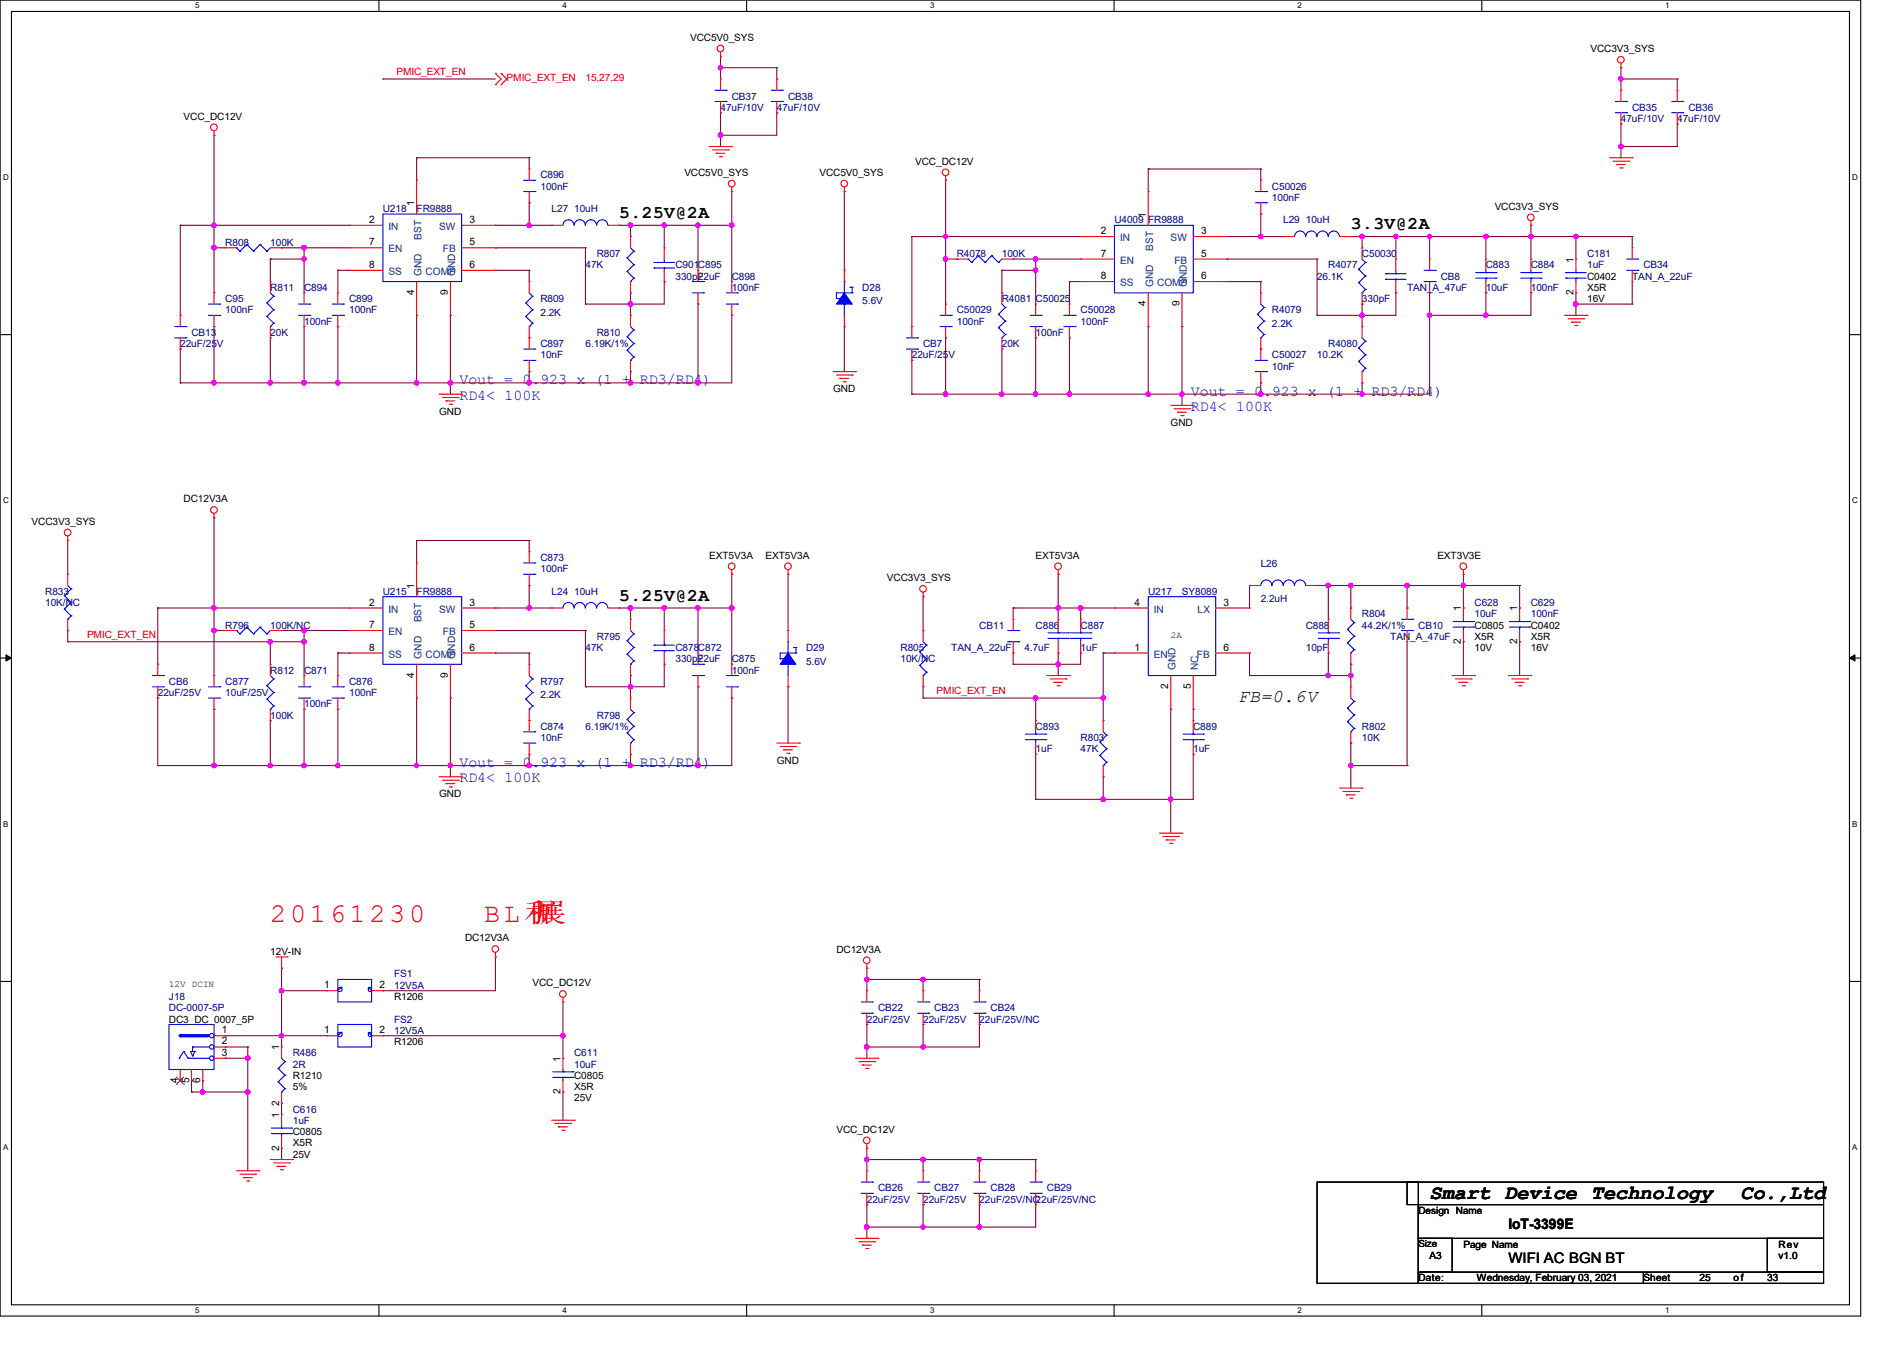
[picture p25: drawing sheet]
<svg xmlns="http://www.w3.org/2000/svg" width="445mm" height="322mm" viewBox="0 0 445 322" stroke-linecap="round" stroke-linejoin="round" font-family="sans-serif">
<defs><g id="words">
<g font-size="6.4" fill="#f00">
<text x="64" y="218.5">20161230</text>
<text x="114.7" y="218.5">BL和</text>
<text x="125.8" y="218.5">扩</text>
<text x="126.7" y="218.5">展</text>
</g>
<g font-size="4.8">
<text x="338.7" y="284.1">Smart Device Technology</text>
<text x="412.4" y="284.1">Co.,Ltd</text>
</g>
<g font-size="4.2">
<text x="146.7" y="51.6">5.25V@2A</text>
<text x="320.1" y="54.3">3.3V@2A</text>
<text x="146.7" y="142.3">5.25V@2A</text>
<text x="293.4" y="166.2">FB=0.6V</text>
</g>
<g font-size="3.6" fill="#00f">
<text x="108.8" y="91.1">Vout = 0.923 x (1 + RD3/RD4)</text>
<text x="108.8" y="94.7">RD4&lt; 100K</text>
<text x="282.2" y="93.8">Vout = 0.923 x (1 + RD3/RD4)</text>
<text x="282.2" y="97.3">RD4&lt; 100K</text>
<text x="108.8" y="181.8">Vout = 0.923 x (1 + RD3/RD4)</text>
<text x="108.8" y="185.3">RD4&lt; 100K</text>
</g>
<g font-size="3.4">
<text x="357.4" y="291.3">IoT-3399E</text>
<text x="357.4" y="299.2">WIFI AC BGN BT</text>
</g>
<g font-size="2.4">
<text x="163.5" y="9.7">VCC5V0_SYS</text>
<text x="376.9" y="12.4">VCC3V3_SYS</text>
<text x="43.5" y="28.4">VCC_DC12V</text>
<text x="162.2" y="41.7">VCC5V0_SYS</text>
<text x="194.2" y="41.7">VCC5V0_SYS</text>
<text x="216.9" y="39">VCC_DC12V</text>
<text x="87.5" y="52.8">2</text>
<text x="98.1" y="48.9" transform="rotate(-90 98.1 48.9)">1</text>
<text x="111.2" y="52.8">3</text>
<text x="271.5" y="51.5" transform="rotate(-90 271.5 51.5)">1</text>
<text x="354.2" y="49.7">VCC3V3_SYS</text>
<text x="87.5" y="58.1">7</text>
<text x="111.2" y="58.1">5</text>
<text x="260.8" y="55.5">2</text>
<text x="284.6" y="55.5">3</text>
<text x="87.5" y="63.5">8</text>
<text x="111.2" y="63.5">6</text>
<text x="260.8" y="60.8">7</text>
<text x="284.6" y="60.8">5</text>
<text x="372.8" y="62.2" transform="rotate(-90 372.8 62.2)">1</text>
<text x="98.1" y="70" transform="rotate(-90 98.1 70)">4</text>
<text x="106.1" y="70" transform="rotate(-90 106.1 70)">9</text>
<text x="260.8" y="66.1">8</text>
<text x="284.6" y="66.1">6</text>
<text x="372.8" y="70" transform="rotate(-90 372.8 70)">2</text>
<text x="376.1" y="66.3">C0402</text>
<text x="376.1" y="68.9">X5R</text>
<text x="376.1" y="71.6">16V</text>
<text x="271.5" y="72.6" transform="rotate(-90 271.5 72.6)">4</text>
<text x="279.5" y="72.6" transform="rotate(-90 279.5 72.6)">9</text>
<text x="197.4" y="92.9">GND</text>
<text x="104" y="98.3">GND</text>
<text x="277.4" y="100.9">GND</text>
<text x="43.5" y="119">DC12V3A</text>
<text x="7.5" y="124.4">VCC3V3_SYS</text>
<text x="168.1" y="132.4">EXT5V3A</text>
<text x="181.4" y="132.4">EXT5V3A</text>
<text x="210.2" y="137.7">VCC3V3_SYS</text>
<text x="245.4" y="132.4">EXT5V3A</text>
<text x="340.6" y="132.4">EXT3V3E</text>
<text x="87.5" y="143.5">2</text>
<text x="98.1" y="139.5" transform="rotate(-90 98.1 139.5)">1</text>
<text x="111.2" y="143.5">3</text>
<text x="268.8" y="143.5">4</text>
<text x="289.9" y="143.5">3</text>
<text x="87.5" y="148.8">7</text>
<text x="111.2" y="148.8">5</text>
<text x="346.2" y="144.9" transform="rotate(-90 346.2 144.9)">1</text>
<text x="349.4" y="148.9">C0805</text>
<text x="359.5" y="144.9" transform="rotate(-90 359.5 144.9)">1</text>
<text x="362.7" y="148.9">C0402</text>
<text x="87.5" y="154.1">8</text>
<text x="111.2" y="154.1">6</text>
<text x="268.8" y="154.1">1</text>
<text x="289.9" y="154.1">6</text>
<text x="346.2" y="152.6" transform="rotate(-90 346.2 152.6)">2</text>
<text x="349.4" y="151.6">X5R</text>
<text x="349.4" y="154.3">10V</text>
<text x="359.5" y="152.6" transform="rotate(-90 359.5 152.6)">2</text>
<text x="362.7" y="151.6">X5R</text>
<text x="362.7" y="154.3">16V</text>
<text x="98.1" y="160.6" transform="rotate(-90 98.1 160.6)">4</text>
<text x="106.1" y="160.6" transform="rotate(-90 106.1 160.6)">9</text>
<text x="276.8" y="163.3" transform="rotate(-90 276.8 163.3)">2</text>
<text x="282.2" y="163.3" transform="rotate(-90 282.2 163.3)">5</text>
<text x="184.1" y="180.9">GND</text>
<text x="104" y="188.9">GND</text>
<text x="64" y="226.3">12V-IN</text>
<text x="110.2" y="223.1">DC12V3A</text>
<text x="198.2" y="225.7">DC12V3A</text>
<text x="126.2" y="233.7">VCC_DC12V</text>
<text x="76.8" y="234.1">1</text>
<text x="89.9" y="234.1">2</text>
<text x="93.4" y="236.9">R1206</text>
<text x="40" y="242.3">DC3_DC_0007_5P</text>
<text x="52.6" y="244.8">1</text>
<text x="76.8" y="244.8">1</text>
<text x="89.9" y="244.8">2</text>
<text x="52.6" y="250.1">3</text>
<text x="52.6" y="247.5">2</text>
<text x="66.1" y="248.9" transform="rotate(-90 66.1 248.9)">1</text>
<text x="93.4" y="247.6">R1206</text>
<text x="132.8" y="251.6" transform="rotate(-90 132.8 251.6)">1</text>
<text x="42.1" y="256.6" transform="rotate(-90 42.1 256.6)">4</text>
<text x="44.8" y="256.6" transform="rotate(-90 44.8 256.6)">5</text>
<text x="47.5" y="256.6" transform="rotate(-90 47.5 256.6)">6</text>
<text x="69.4" y="255.6">R1210</text>
<text x="136" y="255.6">C0805</text>
<text x="66.1" y="262" transform="rotate(-90 66.1 262)">2</text>
<text x="69.4" y="258.3">5%</text>
<text x="132.8" y="259.3" transform="rotate(-90 132.8 259.3)">2</text>
<text x="136" y="258.3">X5R</text>
<text x="136" y="260.9">25V</text>
<text x="66.1" y="264.9" transform="rotate(-90 66.1 264.9)">1</text>
<text x="69.4" y="268.9">C0805</text>
<text x="198.2" y="268.4">VCC_DC12V</text>
<text x="66.1" y="272.6" transform="rotate(-90 66.1 272.6)">2</text>
<text x="69.4" y="271.6">X5R</text>
<text x="69.4" y="274.3">25V</text>
<text x="336.1" y="287.6">Design Name</text>
<text x="338.7" y="298.3">A3</text>
<text x="346.8" y="295.6">Page Name</text>
<text x="421.4" y="298.3">v1.0</text>
<text x="421.4" y="295.6">Rev</text>
<text x="336.1" y="303.6">Date:</text>
<text x="349.9" y="303.6">Wednesday, February 03, 2021</text>
<text x="389.4" y="303.6">Sheet</text>
<text x="402.7" y="303.6">25</text>
<text x="410.8" y="303.6">of</text>
<text x="418.7" y="303.6">33</text>
</g>
<g font-size="2.4" fill="#f00">
<text x="93.9" y="17.7">PMIC_EXT_EN</text>
<text x="120" y="19.3">PMIC_EXT_EN</text>
<text x="138.7" y="19.3">15,27,29</text>
<text x="20.6" y="151.1">PMIC_EXT_EN</text>
<text x="221.9" y="164.4">PMIC_EXT_EN</text>
</g>
<g font-size="2.4" fill="#000080">
<text x="173.4" y="23.6">CB37</text>
<text x="186.7" y="23.6">CB38</text>
<text x="170.7" y="26.2">47uF/10V</text>
<text x="184.1" y="26.2">47uF/10V</text>
<text x="384.1" y="28.9">47uF/10V</text>
<text x="386.7" y="26.2">CB35</text>
<text x="397.4" y="28.9">47uF/10V</text>
<text x="400.1" y="26.2">CB36</text>
<text x="128" y="42.2">C896</text>
<text x="128" y="44.9">100nF</text>
<text x="301.4" y="44.9">C50026</text>
<text x="301.4" y="47.6">100nF</text>
<text x="90.7" y="50.3">U218</text>
<text x="98.7" y="50.3">FR9888</text>
<text x="130.7" y="50.3">L27</text>
<text x="136" y="50.3">10uH</text>
<text x="264.1" y="52.9">U4009 FR9888</text>
<text x="304.1" y="52.9">L29</text>
<text x="309.4" y="52.9">10uH</text>
<text x="53.4" y="58.3">R808</text>
<text x="64" y="58.3">100K</text>
<text x="138.7" y="63.6">47K</text>
<text x="141.4" y="60.9">R807</text>
<text x="160.1" y="63.6">C901C895</text>
<text x="226.7" y="60.9">R4078</text>
<text x="237.4" y="60.9">100K</text>
<text x="314.7" y="63.6">R4077</text>
<text x="322.7" y="60.9">C50030</text>
<text x="352.1" y="63.6">C883</text>
<text x="362.7" y="63.6">C884</text>
<text x="376.1" y="60.9">C181</text>
<text x="376.1" y="63.6">1uF</text>
<text x="389.4" y="63.6">CB34</text>
<text x="53.4" y="71.6">C95</text>
<text x="64" y="68.9">R811</text>
<text x="72" y="68.9">C894</text>
<text x="82.7" y="71.6">C899</text>
<text x="128" y="71.6">R809</text>
<text x="160.1" y="66.3">330pF</text>
<text x="165.4" y="66.3">22uF</text>
<text x="173.4" y="66.3">C898</text>
<text x="173.4" y="68.9">100nF</text>
<text x="204.3" y="68.9">D28</text>
<text x="237.4" y="71.6">R4081 C50025</text>
<text x="312.1" y="66.3">26.1K</text>
<text x="322.7" y="71.6">330pF</text>
<text x="333.4" y="68.9">TAN_A_47uF</text>
<text x="341.4" y="66.3">CB8</text>
<text x="352.1" y="68.9">10uF</text>
<text x="362.7" y="68.9">100nF</text>
<text x="386.7" y="66.3">TAN_A_22uF</text>
<text x="53.4" y="74.3">100nF</text>
<text x="72" y="76.9">100nF</text>
<text x="82.7" y="74.3">100nF</text>
<text x="128" y="74.8">2.2K</text>
<text x="204.3" y="72.1">5.6V</text>
<text x="226.7" y="74.3">C50029</text>
<text x="226.7" y="76.9">100nF</text>
<text x="256.1" y="74.3">C50028</text>
<text x="256.1" y="76.9">100nF</text>
<text x="301.4" y="74.3">R4079</text>
<text x="301.4" y="77.5">2.2K</text>
<text x="42.7" y="82.3">22uF/25V</text>
<text x="45.4" y="79.6">CB13</text>
<text x="64" y="79.6">20K</text>
<text x="128" y="82.3">C897</text>
<text x="138.7" y="82.3">6.19K/1%</text>
<text x="141.4" y="79.6">R810</text>
<text x="218.7" y="82.3">CB7</text>
<text x="237.4" y="82.3">20K</text>
<text x="245.4" y="79.6">100nF</text>
<text x="314.7" y="82.3">R4080</text>
<text x="128" y="84.9">10nF</text>
<text x="216.1" y="84.9">22uF/25V</text>
<text x="301.4" y="84.9">C50027</text>
<text x="301.4" y="87.6">10nF</text>
<text x="312.1" y="84.9">10.2K</text>
<text x="128" y="132.9">C873</text>
<text x="128" y="135.6">100nF</text>
<text x="298.7" y="134.3">L26</text>
<text x="10.7" y="140.9">R833</text>
<text x="10.7" y="143.6">10K/NC</text>
<text x="90.7" y="140.9">U215</text>
<text x="98.7" y="140.9">FR9888</text>
<text x="130.7" y="140.9">L24</text>
<text x="136" y="140.9">10uH</text>
<text x="272.1" y="140.9">U217</text>
<text x="280.1" y="140.9">SY8089</text>
<text x="298.7" y="142.5">2.2uH</text>
<text x="349.4" y="143.6">C628</text>
<text x="362.7" y="143.6">C629</text>
<text x="53.4" y="148.9">R796</text>
<text x="64" y="148.9">100K/NC</text>
<text x="232.1" y="148.9">CB11</text>
<text x="245.4" y="148.9">C886</text>
<text x="256.1" y="148.9">C887</text>
<text x="309.4" y="148.9">C888</text>
<text x="322.7" y="146.3">R804</text>
<text x="322.7" y="148.9">44.2K/1%</text>
<text x="336.1" y="148.9">CB10</text>
<text x="349.4" y="146.3">10uF</text>
<text x="362.7" y="146.3">100nF</text>
<text x="138.7" y="154.3">47K</text>
<text x="141.4" y="151.6">R795</text>
<text x="160.1" y="154.3">C878C872</text>
<text x="191" y="154.3">D29</text>
<text x="213.4" y="154.3">R805</text>
<text x="225.4" y="154.3">TAN_A_22uF</text>
<text x="242.7" y="154.3">4.7uF</text>
<text x="256.1" y="154.3">1uF</text>
<text x="309.4" y="154.3">10pF</text>
<text x="329.4" y="151.6">TAN_A_47uF</text>
<text x="64" y="159.6">R812</text>
<text x="72" y="159.6">C871</text>
<text x="160.1" y="156.9">330pF</text>
<text x="165.4" y="156.9">22uF</text>
<text x="173.4" y="156.9">C875</text>
<text x="173.4" y="159.6">100nF</text>
<text x="191" y="157.5">5.6V</text>
<text x="213.4" y="156.9">10K/NC</text>
<text x="37.4" y="164.9">22uF/25V</text>
<text x="40" y="162.3">CB6</text>
<text x="53.4" y="162.3">C877</text>
<text x="53.4" y="164.9">10uF/25V</text>
<text x="72" y="167.6">100nF</text>
<text x="82.7" y="162.3">C876</text>
<text x="82.7" y="164.9">100nF</text>
<text x="128" y="162.3">R797</text>
<text x="128" y="165.5">2.2K</text>
<text x="64" y="170.3">100K</text>
<text x="128" y="172.9">C874</text>
<text x="138.7" y="172.9">6.19K/1%</text>
<text x="141.4" y="170.3">R798</text>
<text x="245.4" y="172.9">C893</text>
<text x="282.7" y="172.9">C889</text>
<text x="322.7" y="172.9">R802</text>
<text x="128" y="175.6">10nF</text>
<text x="245.4" y="178.3">1uF</text>
<text x="256.1" y="175.6">R803</text>
<text x="256.1" y="178.3">47K</text>
<text x="282.7" y="178.3">1uF</text>
<text x="322.7" y="175.6">10K</text>
<text x="93.4" y="231.6">FS1</text>
<text x="40" y="239.6">DC-0007-5P</text>
<text x="40" y="236.9">J18</text>
<text x="93.4" y="234.3">12V5A</text>
<text x="208.1" y="239.6">CB22</text>
<text x="221.4" y="239.6">CB23</text>
<text x="234.7" y="239.6">CB24</text>
<text x="93.4" y="242.3">FS2</text>
<text x="93.4" y="244.9">12V5A</text>
<text x="205.4" y="242.3">22uF/25V</text>
<text x="218.7" y="242.3">22uF/25V</text>
<text x="232.1" y="242.3">22uF/25V/NC</text>
<text x="69.4" y="250.3">R486</text>
<text x="136" y="250.3">C611</text>
<text x="69.4" y="252.9">2R</text>
<text x="136" y="252.9">10uF</text>
<text x="69.4" y="263.6">C616</text>
<text x="69.4" y="266.3">1uF</text>
<text x="205.4" y="284.9">22uF/25V</text>
<text x="208.1" y="282.3">CB26</text>
<text x="218.7" y="284.9">22uF/25V</text>
<text x="221.4" y="282.3">CB27</text>
<text x="232.1" y="284.9">22uF/25V/NC</text>
<text x="234.7" y="282.3">CB28</text>
<text x="245.4" y="284.9">22uF/25V/NC</text>
<text x="248.1" y="282.3">CB29</text>
</g>
<g font-size="2.4" fill="#004080">
<text x="92.1" y="54.5">IN</text>
<text x="92.1" y="59.8">EN</text>
<text x="99.9" y="56.8" transform="rotate(-90 99.9 56.8)">BST</text>
<text x="104" y="54.5">SW</text>
<text x="104.9" y="59.8">FB</text>
<text x="265.4" y="57.1">IN</text>
<text x="273.2" y="59.5" transform="rotate(-90 273.2 59.5)">BST</text>
<text x="277.4" y="57.1">SW</text>
<text x="92.1" y="65.2">SS</text>
<text x="99.9" y="65.4" transform="rotate(-90 99.9 65.4)">GND</text>
<text x="100.8" y="65.2">COMP</text>
<text x="107.9" y="65.4" transform="rotate(-90 107.9 65.4)">GND</text>
<text x="265.4" y="62.5">EN</text>
<text x="278.3" y="62.5">FB</text>
<text x="265.4" y="67.8">SS</text>
<text x="273.2" y="68" transform="rotate(-90 273.2 68)">GND</text>
<text x="274.2" y="67.8">COMP</text>
<text x="281.2" y="68" transform="rotate(-90 281.2 68)">GND</text>
<text x="92.1" y="145.2">IN</text>
<text x="99.9" y="147.5" transform="rotate(-90 99.9 147.5)">BST</text>
<text x="104" y="145.2">SW</text>
<text x="273.4" y="145.2">IN</text>
<text x="283.8" y="145.2">LX</text>
<text x="92.1" y="150.5">EN</text>
<text x="92.1" y="155.8">SS</text>
<text x="100.8" y="155.8">COMP</text>
<text x="104.9" y="150.5">FB</text>
<text x="273.4" y="155.8">EN</text>
<text x="283.6" y="155.8">FB</text>
<text x="99.9" y="156.1" transform="rotate(-90 99.9 156.1)">GND</text>
<text x="107.9" y="156.1" transform="rotate(-90 107.9 156.1)">GND</text>
<text x="278.6" y="158.7" transform="rotate(-90 278.6 158.7)">GND</text>
<text x="283.9" y="158.7" transform="rotate(-90 283.9 158.7)">NC</text>
</g>
<text font-size="2.3" x="336.1" y="295.6">Size</text>
<g font-size="2.2">
<text x="277.4" y="151.2">2A</text>
<text x="40" y="233.9">12V DCIN</text>
</g>
<g font-size="1.9">
<text x="46.2" y="2">5</text>
<text x="133.3" y="2">4</text>
<text x="220.4" y="2">3</text>
<text x="307.5" y="2">2</text>
<text x="394.6" y="2">1</text>
<text x=".7" y="42.7">D</text>
<text x="438.9" y="42.7">D</text>
<text x=".7" y="119.2">C</text>
<text x="438.9" y="119.2">C</text>
<text x=".7" y="195.9">B</text>
<text x="438.9" y="195.9">B</text>
<text x=".7" y="272.5">A</text>
<text x="438.9" y="272.5">A</text>
<text x="46.2" y="311.1">5</text>
<text x="133.3" y="311.1">4</text>
<text x="220.4" y="311.1">3</text>
<text x="307.5" y="311.1">2</text>
<text x="394.6" y="311.1">1</text>
</g>
</g></defs>
<path d="M0 0h440.9v311.8h-440.9zM2.7 2.7h435.5v306.5h-435.5z" fill="none" stroke="#000" stroke-width=".25"/>
<g fill="#fff">
<path d="M46.2 .3h1v2.2h-1z"/>
<path d="M46.2 309.5h1v2.1h-1z"/>
</g>
<path d="M89.8 0v2.7M89.8 309.2v2.6" fill="none" stroke="#000" stroke-width=".25"/>
<g fill="#fff">
<path d="M133.3 .3h1v2.2h-1z"/>
<path d="M133.3 309.5h1v2.1h-1z"/>
</g>
<path d="M176.9 0v2.7M176.9 309.2v2.6" fill="none" stroke="#000" stroke-width=".25"/>
<g fill="#fff">
<path d="M220.4 .3h1v2.2h-1z"/>
<path d="M220.4 309.5h1v2.1h-1z"/>
</g>
<path d="M264 0v2.7M264 309.2v2.6" fill="none" stroke="#000" stroke-width=".25"/>
<g fill="#fff">
<path d="M307.5 .3h1v2.2h-1z"/>
<path d="M307.5 309.5h1v2.1h-1z"/>
</g>
<path d="M351.1 0v2.7M351.1 309.2v2.6" fill="none" stroke="#000" stroke-width=".25"/>
<g fill="#fff">
<path d="M394.6 .3h1v2.2h-1z"/>
<path d="M394.6 309.5h1v2.1h-1z"/>
<path d="M.7 41h1.4v2.1h-1.4z"/>
<path d="M438.9 41h1.4v2.1h-1.4z"/>
<path d="M.7 117.6h1.4v2.1h-1.4z"/>
<path d="M438.9 117.6h1.4v2.1h-1.4z"/>
</g>
<path d="M0 79.3h2.7M438.2 79.3h2.7" fill="none" stroke="#000" stroke-width=".25"/>
<g fill="#fff">
<path d="M.7 194.2h1.2v2.1h-1.2z"/>
<path d="M438.9 194.2h1.2v2.1h-1.2z"/>
</g>
<path d="M0 155.9h2.7M438.2 155.9h2.7" fill="none" stroke="#000" stroke-width=".25"/>
<path d="M1.4 155.2l1.3 .7-1.3 .7zM438.2 155.9l1.3-.7v1.4z" fill="#000" stroke="#000" stroke-width=".24"/>
<g fill="#fff">
<path d="M.7 270.8h1.2v2.1h-1.2z"/>
<path d="M438.9 270.8h1.2v2.1h-1.2z"/>
</g>
<path d="M0 232.5h2.7M438.2 232.5h2.7M312.1 280.1h24v24h-24zM333.4 280.1h98.7v5.3h-98.7zM336.1 285.4h96v8h-96zM336.1 293.4h8v8h-8zM418.8 293.4h13.3v8h-13.3zM336.1 301.4h53.3v2.7h-53.3zM389.4 301.4h42.7v2.7h-42.7z" fill="none" stroke="#000" stroke-width=".25"/>
<g fill="none" stroke="#800040" stroke-width=".25">
<path d="M90.7 18.7h.1M90.7 18.7h26.7M170.7 13.4h.1M170.7 16h.1M170.7 13.4v5.3M170.7 16h13.4M184.1 16h.1M184.1 16v2.7M384.1 16h.1M384.1 18.7h.1M384.1 18.7h13.3M384.1 16v5.4"/>
<path d="M397.4 18.7h.1M397.4 18.7v2.7M50.7 32h.1M50.7 32v37.4M98.7 37.4h.1M98.7 37.4v5.3M98.7 37.4h26.7M125.4 37.4h.1M125.4 37.4v2.6M170.7 26.7h.1M170.7 32h.1M170.7 26.7v8"/>
<path d="M184.1 26.7h.1M184.1 26.7v5.3h-13.4M384.1 29.4h.1M384.1 34.7h.1M384.1 29.4v8M397.4 29.4h.1M397.4 29.4v5.3h-13.3M42.7 53.4h.1M42.7 53.4h40M42.7 53.4v21.3M50.7 53.4h.1M50.7 58.7h.1"/>
<path d="M50.7 58.7h2.7M66.7 58.7h.1M66.7 58.7h16M72.1 58.7h.1M72.1 58.7v10.7M117.4 53.4h.1M117.4 58.7h.1M117.4 53.4h13.3M117.4 58.7h21.3M125.4 48h.1M125.4 53.4h.1M125.4 48v5.4"/>
<path d="M138.7 58.7h.1M138.7 58.7v13.4M146.7 53.4h.1M146.7 53.4h26.7M149.4 53.4h.1M149.4 53.4v2.6M157.4 53.4h.1M157.4 53.4v5.3M165.4 53.4h.1M165.4 53.4v10.7M173.4 45.4h.1M173.4 53.4h.1"/>
<path d="M173.4 45.4v21.3M200.1 45.4h.1M200.1 45.4v18.7M216.1 56h.1M216.1 56h40M216.1 56v21.4M224.1 56h.1M224.1 42.7h.1M224.1 42.7v29.4M272.1 40h.1M272.1 40v5.4M272.1 40h26.6"/>
<path d="M290.7 56h.1M290.7 56h13.4M298.7 50.7h.1M298.7 56h.1M298.7 40h.1M298.7 40v2.7M298.7 50.7v5.3M320.1 56h.1M320.1 56h66.7M322.7 56h.1M322.7 56v2.7M330.8 56h.1"/>
<path d="M330.8 56v5.4M338.8 56h.1M338.8 56v5.4M352.1 56h.1M352.1 56v5.4M362.8 56h.1M362.8 53.4h.1M362.8 53.4v8M373.4 56h.1M373.4 56v5.4M386.8 56h.1M386.8 56v2.7"/>
<path d="M50.7 77.4h.1M50.7 77.4v13.3M64.1 61.4h.1M64.1 61.4v5.3M64.1 61.4h8M72.1 77.4h.1M72.1 61.4h.1M72.1 77.4v13.3M80.1 64.1h.1M80.1 77.4h.1M80.1 64.1v5.3M80.1 77.4v13.3"/>
<path d="M80.1 64.1h2.6M98.7 74.7h.1M98.7 74.7v16M106.7 74.7h.1M106.7 74.7v18.7M117.4 64.1h.1M117.4 64.1h8M125.4 64.1h.1M125.4 64.1v2.6M138.7 72.1h.1M149.4 72.1h.1M149.4 69.4h.1"/>
<path d="M149.4 69.4v5.3M157.4 66.7h.1M157.4 66.7v5.4h-18.7M165.4 72.1h.1M165.4 72.1v18.6M173.4 74.7h.1M173.4 74.7v16h-130.7M200.1 77.4h.1M200.1 77.4v10.7M224.1 61.4h.1M224.1 61.4h2.6M237.4 64.1h.1"/>
<path d="M237.4 64.1h8M237.4 64.1v5.3M240.1 61.4h.1M240.1 61.4h16M245.4 61.4h.1M245.4 64.1h.1M245.4 61.4v10.7M253.4 66.7h.1M253.4 66.7h2.7M253.4 66.7v5.4M272.1 77.4h.1M272.1 77.4v16"/>
<path d="M280.1 77.4h.1M280.1 77.4v18.7M290.7 61.4h.1M290.7 66.7h.1M290.7 61.4h21.4M290.7 66.7h8M298.7 66.7h.1M298.7 66.7v2.7M312.1 61.4h.1M312.1 74.7h.1M312.1 61.4v13.3M322.7 74.7h.1"/>
<path d="M322.7 72.1h.1M322.7 72.1v5.3M330.8 69.4h.1M330.8 69.4v5.3h-18.7M338.8 74.7h.1M338.8 69.4h.1M338.8 69.4v24h-122.7M352.1 69.4h.1M352.1 74.7h.1M352.1 69.4v5.3M362.8 69.4h.1M362.8 69.4v5.3h-24"/>
<path d="M373.4 72.1h.1M373.4 74.7h.1M373.4 72.1h13.4M373.4 69.4v5.3M386.8 72.1h.1M386.8 66.7v5.4M42.7 82.7h.1M42.7 90.7h.1M42.7 82.7v8M50.7 90.7h.1M64.1 90.7h.1M64.1 80.1h.1"/>
<path d="M64.1 80.1v10.6M72.1 90.7h.1M80.1 90.7h.1M98.7 90.7h.1M106.7 90.7h.1M125.4 90.7h.1M125.4 88.1h.1M125.4 88.1v2.6M149.4 88.1h.1M149.4 90.7h.1M149.4 88.1v2.6M165.4 90.7h.1"/>
<path d="M216.1 85.4h.1M216.1 93.4h.1M216.1 85.4v8M224.1 80.1h.1M224.1 93.4h.1M224.1 80.1v13.3M237.4 93.4h.1M237.4 82.7h.1M237.4 82.7v10.7M245.4 93.4h.1M245.4 80.1h.1M245.4 80.1v13.3"/>
<path d="M253.4 80.1h.1M253.4 93.4h.1M253.4 80.1v13.3M272.1 93.4h.1M280.1 93.4h.1M298.7 93.4h.1M298.7 90.7h.1M298.7 90.7v2.7M322.7 90.7h.1M322.7 93.4h.1M322.7 90.7v2.7M16 128.1h.1"/>
<path d="M16 128.1v8M50.7 122.7h.1M50.7 122.7v37.4M98.7 128.1h.1M98.7 128.1v5.3M98.7 128.1h26.7M125.4 138.7h.1M125.4 128.1h.1M125.4 128.1v2.6M125.4 138.7v5.4M173.4 136.1h.1M173.4 136.1v21.3"/>
<path d="M186.7 136.1h.1M186.7 136.1v13.3M250.7 136.1h.1M250.7 136.1v10.6M296.1 138.7h.1M296.1 138.7v5.4M312.1 138.7h48M314.7 138.7h.1M314.7 138.7v8M320.1 138.7h.1M320.1 138.7v5.4M333.4 138.7v5.4"/>
<path d="M346.8 136.1h.1M346.8 138.7h.1M346.8 136.1v8M360.1 138.7h.1M360.1 138.7v5.4M16 149.4h.1M16 152.1h.1M16 152.1h56.1M16 149.4v2.7M37.4 144.1h.1M37.4 144.1h45.3M37.4 144.1v13.3"/>
<path d="M50.7 144.1h.1M50.7 149.4h.1M50.7 149.4h2.7M64.1 152.1h.1M64.1 152.1v5.3M66.7 149.4h.1M66.7 149.4h16M72.1 149.4h.1M72.1 152.1h.1M72.1 149.4v10.7M80.1 154.7h.1M80.1 154.7h2.6"/>
<path d="M80.1 154.7v5.4M117.4 144.1h.1M117.4 149.4h.1M117.4 154.7h.1M117.4 154.7h8M117.4 144.1h13.3M117.4 149.4h21.3M125.4 144.1h.1M125.4 154.7h.1M125.4 154.7v2.7M138.7 149.4h.1M138.7 149.4v13.3"/>
<path d="M146.7 144.1h.1M146.7 144.1h26.7M149.4 144.1h.1M149.4 144.1v2.6M157.4 157.4h.1M157.4 144.1h.1M157.4 157.4v5.3h-18.7M157.4 144.1v5.3M165.4 144.1h.1M165.4 144.1v10.6M173.4 144.1h.1M218.7 141.4h.1"/>
<path d="M218.7 141.4v8M240.1 157.4h.1M240.1 144.1h.1M240.1 154.7h.1M240.1 144.1h24M240.1 144.1v2.6M240.1 154.7v2.7M250.7 144.1h.1M250.7 154.7h.1M250.7 157.4h.1M250.7 154.7v5.4M256.1 144.1h.1"/>
<path d="M256.1 154.7h.1M256.1 154.7v2.7h-16M256.1 144.1v2.6M261.4 154.7h.1M261.4 154.7h2.7M261.4 154.7v16M296.1 154.7h.1M296.1 154.7v5.4M314.7 154.7h.1M314.7 154.7v5.4M320.1 157.4h.1M320.1 144.1h.1"/>
<path d="M320.1 157.4v5.3M333.4 144.1h.1M333.4 152.1v29.3M346.8 152.1h.1M346.8 144.1h.1M346.8 152.1v8M360.1 152.1h.1M360.1 144.1h.1M360.1 152.1v8M37.4 165.4h.1M37.4 165.4v16M50.7 168.1h.1"/>
<path d="M50.7 168.1v13.3M64.1 170.7h.1M64.1 170.7v10.7M72.1 168.1h.1M72.1 168.1v13.3M80.1 168.1h.1M80.1 168.1v13.3M98.7 165.4h.1M98.7 165.4v16M106.7 165.4h.1M106.7 165.4v18.7M125.4 178.7h.1"/>
<path d="M125.4 178.7v2.7M138.7 162.7h.1M149.4 162.7h.1M149.4 160.1h.1M149.4 178.7h.1M149.4 160.1v5.3M149.4 178.7v2.7M165.4 162.7h.1M165.4 162.7v18.7M173.4 165.4h.1M173.4 165.4v16h-136M186.7 162.7h.1"/>
<path d="M186.7 162.7v13.4M218.7 162.7h.1M218.7 165.4h.1M218.7 162.7v2.7M218.7 165.4h42.7M245.4 165.4h.1M245.4 178.7h.1M245.4 165.4v5.3M245.4 178.7v10.7M261.4 165.4h.1M277.4 168.1h.1M277.4 168.1v29.3"/>
<path d="M282.7 178.7h.1M282.7 168.1h.1M282.7 168.1v2.6M282.7 178.7v10.7h-37.3M296.1 160.1h.1M296.1 160.1h24M314.7 160.1h.1M320.1 160.1h.1M320.1 176.1h.1M320.1 176.1v10.6M37.4 181.4h.1M50.7 181.4h.1"/>
<path d="M64.1 181.4h.1M72.1 181.4h.1M80.1 181.4h.1M98.7 181.4h.1M106.7 181.4h.1M125.4 181.4h.1M149.4 181.4h.1M165.4 181.4h.1M245.4 189.4h.1M261.4 189.4h.1M261.4 184.1h.1M261.4 184.1v5.3"/>
<path d="M277.4 189.4h.1M320.1 181.4h.1M320.1 181.4h13.3M333.4 181.4h.1M66.7 229.4h.1M66.7 234.7h.1M66.7 229.4v18.7M66.7 234.7h10.7M90.7 234.7h.1M117.4 226.7h.1M117.4 226.7v8h-26.7M133.4 237.4h.1"/>
<path d="M133.4 237.4v13.3M205.4 229.4h.1M205.4 232.1h.1M205.4 229.4v5.3M205.4 232.1h26.7M218.7 232.1h.1M218.7 232.1v2.6M232.1 232.1h.1M232.1 232.1v2.6M45.4 256.1h.1M45.4 258.7h.1M45.4 256.1v2.6"/>
<path d="M45.4 258.7h13.3M48 256.1h.1M48 258.7h.1M48 256.1v2.6M53.4 245.4h.1M53.4 250.7h.1M53.4 248.1h.1M53.4 245.4h24M53.4 250.7h5.3M53.4 248.1h5.3M58.7 250.7h.1M58.7 248.1h.1"/>
<path d="M58.7 258.7h.1M58.7 248.1v29.3M66.7 245.4h.1M90.7 245.4h.1M90.7 245.4h42.7M133.4 258.7h.1M133.4 245.4h.1M133.4 258.7v6.7M205.4 242.7h.1M205.4 248.1h.1M205.4 242.7v8M218.7 242.7h.1"/>
<path d="M218.7 248.1h.1M218.7 242.7v5.4M232.1 242.7h.1M232.1 242.7v5.4h-26.7M66.7 272.1h.1M66.7 261.4h.1M66.7 261.4v2.7M66.7 272.1v2.6M205.4 272.1h.1M205.4 274.7h.1M205.4 272.1v5.3M205.4 274.7h40"/>
<path d="M218.7 274.7h.1M218.7 274.7v2.7M232.1 274.7h.1M232.1 274.7v2.7M245.4 274.7h.1M245.4 274.7v2.7M205.4 285.4h.1M205.4 290.7h.1M205.4 285.4v8M218.7 285.4h.1M218.7 290.7h.1M218.7 285.4v5.3"/>
<path d="M232.1 285.4h.1M232.1 290.7h.1M232.1 285.4v5.3M245.4 285.4h.1M245.4 285.4v5.3h-40"/>
</g>
<g fill="#f0f" stroke="#f0f" stroke-width=".25">
<circle cx="165.4" cy="181.4" r=".53"/>
<circle cx="173.4" cy="144" r=".53"/>
<circle cx="165.4" cy="144" r=".53"/>
<circle cx="149.4" cy="181.4" r=".53"/>
<circle cx="125.4" cy="181.4" r=".53"/>
<circle cx="106.7" cy="181.4" r=".53"/>
<circle cx="149.4" cy="162.7" r=".53"/>
<circle cx="125.4" cy="144" r=".53"/>
<circle cx="50.7" cy="144" r=".53"/>
<circle cx="50.7" cy="149.4" r=".53"/>
<circle cx="72" cy="181.4" r=".53"/>
<circle cx="98.7" cy="181.4" r=".53"/>
<circle cx="80" cy="181.4" r=".53"/>
<circle cx="157.4" cy="144" r=".53"/>
<circle cx="149.4" cy="144" r=".53"/>
<circle cx="250.7" cy="144" r=".53"/>
<circle cx="261.4" cy="165.4" r=".53"/>
<circle cx="320.1" cy="160" r=".53"/>
<circle cx="333.4" cy="138.7" r=".53"/>
<circle cx="320.1" cy="138.7" r=".53"/>
<circle cx="314.7" cy="160" r=".53"/>
<circle cx="320.1" cy="181.4" r=".53"/>
<circle cx="277.4" cy="189.4" r=".53"/>
<circle cx="256.1" cy="144" r=".53"/>
<circle cx="245.4" cy="165.4" r=".53"/>
<circle cx="261.4" cy="189.4" r=".53"/>
<circle cx="173.4" cy="53.4" r=".53"/>
<circle cx="165.4" cy="53.4" r=".53"/>
<circle cx="149.4" cy="90.7" r=".53"/>
<circle cx="125.4" cy="90.7" r=".53"/>
<circle cx="106.7" cy="90.7" r=".53"/>
<circle cx="125.4" cy="53.4" r=".53"/>
<circle cx="149.4" cy="72" r=".53"/>
<circle cx="165.4" cy="90.7" r=".53"/>
<circle cx="50.7" cy="53.4" r=".53"/>
<circle cx="50.7" cy="58.7" r=".53"/>
<circle cx="98.7" cy="90.7" r=".53"/>
<circle cx="50.7" cy="90.7" r=".53"/>
<circle cx="72" cy="90.7" r=".53"/>
<circle cx="80" cy="90.7" r=".53"/>
<circle cx="157.4" cy="53.4" r=".53"/>
<circle cx="149.4" cy="53.4" r=".53"/>
<circle cx="72" cy="61.4" r=".53"/>
<circle cx="72" cy="58.7" r=".53"/>
<circle cx="64" cy="90.7" r=".53"/>
<circle cx="72" cy="149.4" r=".53"/>
<circle cx="250.7" cy="157.4" r=".53"/>
<circle cx="72" cy="152" r=".53"/>
<circle cx="64" cy="181.4" r=".53"/>
<circle cx="50.7" cy="181.4" r=".53"/>
<circle cx="346.7" cy="138.7" r=".53"/>
<circle cx="314.7" cy="138.7" r=".53"/>
<circle cx="64" cy="152" r=".53"/>
<circle cx="373.4" cy="56" r=".53"/>
<circle cx="352.1" cy="74.7" r=".53"/>
<circle cx="338.7" cy="74.7" r=".53"/>
<circle cx="362.7" cy="56" r=".53"/>
<circle cx="352.1" cy="56" r=".53"/>
<circle cx="237.4" cy="93.4" r=".53"/>
<circle cx="298.7" cy="93.4" r=".53"/>
<circle cx="298.7" cy="56" r=".53"/>
<circle cx="224" cy="56" r=".53"/>
<circle cx="272.1" cy="93.4" r=".53"/>
<circle cx="245.4" cy="61.4" r=".53"/>
<circle cx="224" cy="61.4" r=".53"/>
<circle cx="245.4" cy="93.4" r=".53"/>
<circle cx="253.4" cy="93.4" r=".53"/>
<circle cx="322.7" cy="74.7" r=".53"/>
<circle cx="322.7" cy="93.4" r=".53"/>
<circle cx="280.1" cy="93.4" r=".53"/>
<circle cx="245.4" cy="64" r=".53"/>
<circle cx="322.7" cy="56" r=".53"/>
<circle cx="224" cy="93.4" r=".53"/>
<circle cx="338.7" cy="56" r=".53"/>
<circle cx="330.7" cy="56" r=".53"/>
<circle cx="66.7" cy="245.4" r=".53"/>
<circle cx="66.7" cy="234.7" r=".53"/>
<circle cx="58.7" cy="250.7" r=".53"/>
<circle cx="58.7" cy="258.7" r=".53"/>
<circle cx="48" cy="258.7" r=".53"/>
<circle cx="133.4" cy="245.4" r=".53"/>
<circle cx="205.4" cy="232.1" r=".53"/>
<circle cx="205.4" cy="248.1" r=".53"/>
<circle cx="218.7" cy="232.1" r=".53"/>
<circle cx="218.7" cy="248.1" r=".53"/>
<circle cx="205.4" cy="274.7" r=".53"/>
<circle cx="205.4" cy="290.7" r=".53"/>
<circle cx="232.1" cy="274.7" r=".53"/>
<circle cx="218.7" cy="274.7" r=".53"/>
<circle cx="232.1" cy="290.7" r=".53"/>
<circle cx="218.7" cy="290.7" r=".53"/>
<circle cx="373.4" cy="72" r=".53"/>
<circle cx="384.1" cy="18.7" r=".53"/>
<circle cx="384.1" cy="34.7" r=".53"/>
<circle cx="170.7" cy="16" r=".53"/>
<circle cx="170.7" cy="32" r=".53"/>
</g>
<g fill="none" stroke="#f00" stroke-width=".25">
<path d="M117.4 17.4h.1M117.4 17.4l1.3 1.3-1.3 1.4M118.7 17.4h.1M118.7 17.4l1.4 1.3-1.4 1.4M170.7 13.4h.1M170.7 12.3v1.1M384.1 16h.1M384.1 15v1M50.7 32h.1M50.7 31v1M117.4 20.1h.1M118.7 20.1h.1"/>
<path d="M168.1 34.7h5.3M168.9 35.5h3.7M169.7 36.3h.1M169.7 36.3h2.1M170.5 37.1h.5M171 37.1h.1M172.6 35.5h.1M173.4 34.7h.1M381.4 37.4h5.4M382.2 38.2h3.8M383 39h.1M383 39h2.1"/>
<path d="M383.8 39.8h.5M384.3 39.8h.1M386 38.2h.1M386.8 37.4h.1M397.4 29.4h.1M397.4 21.4h.1M397.4 21.4v2.6M397.4 26.7v2.7M53.4 58.7h.1M53.4 58.7h2.6M64.1 58.7h2.6M66.7 58.7h.1"/>
<path d="M82.7 53.4h.1M82.7 58.7h.1M82.7 53.4h8M82.7 58.7h8M98.7 42.7h.1M98.7 42.7v8M109.4 53.4h8M109.4 58.7h8M117.4 58.7h.1M117.4 53.4h.1M149.4 56h.1M149.4 56v2.7"/>
<path d="M157.4 58.7h.1M157.4 58.7v2.7M173.4 45.4h.1M173.4 44.3v1.1M200.1 45.4h.1M200.1 44.3v1.1M224.1 42.7h.1M224.1 41.7v1M298.7 50.7h.1M298.7 42.7h.1M298.7 42.7v2.7M298.7 48v2.7"/>
<path d="M304.1 56h.1M304.1 56h2.6M317.4 56h2.7M320.1 56h.1M322.7 58.7h.1M322.7 58.7v2.7M362.8 53.4h.1M362.8 52.3v1.1M386.8 58.7h.1M386.8 58.7v2.7M42.7 74.7h.1M42.7 74.7v2.7"/>
<path d="M72.1 77.4h.1M72.1 69.4h.1M72.1 69.4v2.7M72.1 74.7v2.7M82.7 64.1h.1M82.7 64.1h8M98.7 74.7h.1M98.7 66.7v8M106.7 74.7h.1M106.7 66.7v8M109.4 64.1h8M117.4 64.1h.1"/>
<path d="M149.4 69.4h.1M149.4 66.7v2.7M157.4 66.7h.1M157.4 64.1v2.6M173.4 74.7h.1M173.4 66.7h.1M173.4 66.7v2.7M173.4 72.1v2.6M200.1 77.4h.1M200.1 64.1h.1M200.1 64.1v2.6M200.1 74.7v2.7"/>
<path d="M224.1 72.1h.1M224.1 72.1v2.6M224.1 77.4v2.7M226.7 61.4h.1M226.7 61.4h2.7M237.4 69.4h.1M237.4 61.4h2.7M237.4 69.4v2.7M240.1 61.4h.1M245.4 72.1h.1M245.4 72.1v2.6M245.4 77.4v2.7"/>
<path d="M253.4 72.1h.1M253.4 72.1v2.6M253.4 77.4v2.7M298.7 69.4h.1M298.7 69.4v2.7M322.7 77.4h.1M322.7 72.1h.1M322.7 69.4v2.7M322.7 77.4v2.7M338.8 69.4h.1M338.8 61.4h.1M338.8 61.4v2.7"/>
<path d="M338.8 66.7v2.7M352.1 61.4h.1M352.1 69.4h.1M352.1 61.4v2.7M352.1 66.7v2.7M370.8 74.7h5.3M371.6 75.5h3.7M372.4 76.3h.1M372.4 76.3h2.1M373.2 77.1h.5M373.4 61.4h.1M373.4 69.4h.1"/>
<path d="M373.4 61.4v2.7M373.4 66.7v2.7M373.7 77.1h.1M375.3 75.5h.1M376.1 74.7h.1M386.8 66.7h.1M386.8 64.1v2.6M42.7 82.7h.1M42.7 80.1v2.6M104.1 93.4h5.3M104.9 94.2h3.7M105.7 95h.1"/>
<path d="M105.7 95h2.1M106.5 95.8h.5M107 95.8h.1M108.6 94.2h.1M109.4 93.4h.1M125.4 88.1h.1M125.4 80.1h.1M125.4 80.1v2.6M125.4 85.4v2.7M197.4 88.1h5.3M198.2 88.9h3.7M199 89.7h.1"/>
<path d="M199 89.7h2.1M199.8 90.5h.5M200.3 90.5h.1M201.9 88.9h.1M202.7 88.1h.1M224.1 80.1h.1M237.4 82.7h.1M237.4 80.1v2.6M245.4 80.1h.1M253.4 80.1h.1M277.4 96.1h5.3M278.2 96.9h3.7"/>
<path d="M279 97.7h.1M279 97.7h2.1M279.8 98.5h.5M280.3 98.5h.1M281.9 96.9h.1M282.7 96.1h.1M298.7 82.7h.1M298.7 80.1v2.6M322.7 90.7h.1M322.7 88.1v2.6M16 128.1h.1M16 127v1.1"/>
<path d="M50.7 122.7h.1M50.7 121.7v1M125.4 138.7h.1M125.4 130.7h.1M125.4 130.7v2.7M125.4 136.1v2.6M173.4 136.1h.1M173.4 135v1.1M186.7 136.1h.1M186.7 135v1.1M250.7 136.1h.1M250.7 135v1.1"/>
<path d="M346.8 136.1h.1M346.8 135v1.1M64.1 157.4h.1M64.1 157.4v2.7M125.4 157.4h.1M125.4 157.4v2.7M130.7 144.1h.1M130.7 144.1h2.7M144.1 144.1h2.6M146.7 144.1h.1M149.4 146.7h.1M149.4 146.7v2.7"/>
<path d="M149.4 157.4v2.7M165.4 154.7h.1M165.4 154.7v2.7M186.7 149.4h.1M186.7 149.4v2.7M218.7 141.4h.1M218.7 149.4h.1M218.7 140.3v1.1M218.7 149.4v2.7M250.7 146.7h.1M250.7 154.7h.1M250.7 146.7v2.7"/>
<path d="M250.7 152.1v2.6M264.1 154.7h.1M264.1 144.1h.1M264.1 144.1h8M264.1 154.7h8M288.1 144.1h8M288.1 154.7h8M296.1 144.1h.1M296.1 154.7h.1M320.1 144.1h.1M320.1 157.4h.1M320.1 144.1v2.6"/>
<path d="M320.1 154.7v2.7M333.4 152.1h.1M333.4 144.1h.1M333.4 144.1v2.6M333.4 149.4v2.7M346.8 144.1h.1M346.8 152.1h.1M346.8 144.1v2.6M346.8 149.4v2.7M360.1 144.1h.1M360.1 152.1h.1M360.1 144.1v2.6"/>
<path d="M360.1 149.4v2.7M50.7 168.1h.1M50.7 160.1h.1M50.7 160.1v2.6M50.7 165.4v2.7M64.1 170.7h.1M64.1 168.1v2.6M80.1 168.1h.1M80.1 160.1h.1M80.1 160.1v2.6M80.1 165.4v2.7M125.4 170.7h.1"/>
<path d="M125.4 178.7h.1M125.4 168.1v5.3M125.4 176.1v2.6M149.4 165.4h.1M149.4 178.7h.1M149.4 160.1h.1M149.4 165.4v2.7M149.4 176.1v2.6M165.4 162.7h.1M165.4 160.1v2.6M184.1 176.1h5.3M184.9 176.9h3.7"/>
<path d="M185.7 177.7h.1M185.7 177.7h2.1M186.5 178.5h.5M186.7 162.7h.1M186.7 160.1v2.6M187 178.5h.1M188.6 176.9h.1M189.4 176.1h.1M218.7 162.7h.1M218.7 160.1v2.6M245.4 170.7h.1M245.4 178.7h.1"/>
<path d="M245.4 170.7v2.7M245.4 176.1v2.6M248.1 160.1h5.3M248.9 160.9h3.7M249.7 161.7h.1M249.7 161.7h2.1M250.5 162.5h.5M251 162.5h.1M252.6 160.9h.1M253.4 160.1h.1M261.4 170.7h.1M261.4 170.7v2.7"/>
<path d="M277.4 168.1h.1M277.4 160.1v8M282.7 168.1h.1M282.7 160.1v8M320.1 162.7h.1M320.1 176.1h.1M320.1 162.7v2.7M320.1 173.4v2.7M344.1 160.1h5.3M344.9 160.9h3.7M345.7 161.7h.1M345.7 161.7h2.1"/>
<path d="M346.5 162.5h.5M347 162.5h.1M348.6 160.9h.1M349.4 160.1h.1M357.4 160.1h5.4M358.2 160.9h3.7M359 161.7h.1M359 161.7h2.1M359.8 162.5h.5M360.3 162.5h.1M361.9 160.9h.1M362.8 160.1h.1"/>
<path d="M104.1 184.1h5.3M104.9 184.9h3.7M105.7 185.7h.1M105.7 185.7h2.1M106.5 186.5h.5M107 186.5h.1M108.6 184.9h.1M109.4 184.1h.1M261.4 184.1h.1M261.4 181.4v2.7M274.7 197.4h5.4M275.5 198.2h3.8"/>
<path d="M276.4 199h.1M276.4 199h2.1M277.2 199.8h.5M277.7 199.8h.1M279.3 198.2h.1M280.1 197.4h.1M317.4 186.7h5.3M318.2 187.5h3.7M319 188.3h.1M319 188.3h2.1M319.8 189.1h.5M320.3 189.1h.1"/>
<path d="M321.9 187.5h.1M322.7 186.7h.1M65.4 226.7h2.7M66.7 229.4h.1M66.7 226.7v2.7M68.1 226.7h.1M77.4 234.7h.1M77.4 234.7h2.7M88.1 234.7h2.6M90.7 234.7h.1M117.4 226.7h.1M117.4 225.7v1"/>
<path d="M133.4 237.4h.1M133.4 236.3v1.1M205.4 229.4h.1M205.4 228.3v1.1M218.7 234.7h.1M218.7 234.7v2.7M232.1 234.7h.1M232.1 234.7v2.7M66.7 248.1h.1M66.7 248.1v2.6M66.7 258.7v2.7M202.7 250.7h5.4"/>
<path d="M203.5 251.5h3.8M204.3 252.3h.1M204.3 252.3h2.2M205.1 253.2h.6M205.7 253.2h.1M207.3 251.5h.1M208.1 250.7h.1M218.7 242.7h.1M218.7 240.1v2.6M232.1 242.7h.1M232.1 240.1v2.6M56 277.4h5.4"/>
<path d="M56.9 278.2h3.7M57.7 279h.1M57.7 279h2.1M58.5 279.8h.5M59 279.8h.1M60.6 278.2h.1M61.4 277.4h.1M64.1 274.7h5.3M64.9 275.5h3.7M65.7 276.4h.1M65.7 276.4h2.1M66.5 277.2h.5"/>
<path d="M66.7 261.4h.1M67 277.2h.1M68.6 275.5h.1M69.4 274.7h.1M130.7 265.4h5.4M131.5 266.2h3.8M132.3 267h.1M132.3 267h2.2M133.1 267.8h.5M133.6 267.8h.1M135.3 266.2h.1M136.1 265.4h.1"/>
<path d="M205.4 272.1h.1M205.4 277.4h.1M205.4 271v1.1M205.4 277.4v2.7M218.7 277.4h.1M218.7 277.4v2.7M232.1 277.4h.1M232.1 277.4v2.7M202.7 293.4h5.4M203.5 294.2h3.8M204.3 295h.1M204.3 295h2.2"/>
<path d="M205.1 295.8h.6M205.4 285.4h.1M205.4 282.7v2.7M205.7 295.8h.1M207.3 294.2h.1M208.1 293.4h.1M218.7 285.4h.1M218.7 282.7v2.7M232.1 285.4h.1M232.1 282.7v2.7"/>
<circle cx="170.7" cy="11.5" r=".78"/>
<circle cx="384.1" cy="14.2" r=".78"/>
<circle cx="50.7" cy="30.2" r=".78"/>
<circle cx="173.4" cy="43.5" r=".78"/>
<circle cx="200" cy="43.5" r=".78"/>
<circle cx="224" cy="40.8" r=".78"/>
<circle cx="362.7" cy="51.5" r=".78"/>
<circle cx="16" cy="126.2" r=".78"/>
<circle cx="50.7" cy="120.8" r=".78"/>
<circle cx="173.4" cy="134.2" r=".78"/>
<circle cx="186.7" cy="134.2" r=".78"/>
<circle cx="218.7" cy="139.5" r=".78"/>
<circle cx="250.7" cy="134.2" r=".78"/>
<circle cx="346.7" cy="134.2" r=".78"/>
<circle cx="117.4" cy="224.9" r=".78"/>
<circle cx="133.4" cy="235.5" r=".78"/>
<circle cx="205.4" cy="227.5" r=".78"/>
<circle cx="205.4" cy="270.2" r=".78"/>
</g>
<g fill="none" stroke="#00f" stroke-width=".25">
<path d="M396.1 26.7h2.7M396.1 24h2.7M398.8 26.7h.1M398.8 24h.1M56 58.7h.1M56 58.7l.9 .8M56.9 59.5h.1M58.5 57.9h.1M58.5 57.9l1.6 1.6M58.5 57.9l-1.6 1.6M60.1 59.5h.1M61.6 57.9h.1"/>
<path d="M61.6 57.9l1.6 1.6M61.6 57.9l-1.5 1.6M63.2 59.5h.1M64.1 58.7l-.9 .8M90.7 50.7h18.7v16h-18.7zM149.4 58.7l.8 .8M150.2 59.5h.1M150.2 59.5l-1.6 1.6M297.4 48h2.7M297.4 45.4h2.7M300.1 48h.1M300.1 45.4h.1"/>
<path d="M306.7 56a1.31 1.31 0 0 1 1.4-1.3 1.31 1.31 0 0 1 1.3 1.3M309.4 56a1.31 1.31 0 0 1 1.3-1.3 1.31 1.31 0 0 1 1.3 1.3M312.1 56a1.31 1.31 0 0 1 1.3-1.3 1.31 1.31 0 0 1 1.3 1.3 1.33 1.33 0 0 1 1.3-1.3 1.33 1.33 0 0 1 1.4 1.3M41.4 77.4h2.7M44.1 77.4h.1M70.7 74.7h2.7M70.7 72.1h2.7M73.4 74.7h.1M73.4 72.1h.1M148.6 61.1h.1M148.6 64.3h.1M148.6 61.1l1.6 1.6"/>
<path d="M148.6 64.3l1.6 1.6M149.4 66.7h.1M150.2 62.7h.1M150.2 65.9h.1M150.2 62.7l-1.6 1.6M150.2 65.9l-.8 .8M155 62.2h.1M155 63.5h.1M155 62.2h4.8M155 63.5h4.8M157.4 63.5h.1M157.4 62.2h.1"/>
<path d="M157.4 61.4v.8M157.4 63.5v.6M172.1 69.4h2.7M172.1 72.1h2.7M174.8 72.1h.1M174.8 69.4h.1M198.2 70.7h.1M198.2 70.7h.6M198.8 70.7h.1M200.1 72.1h.1M200.1 66.7h.1M200.1 66.7v2.7"/>
<path d="M200.1 72.1v2.6M201.4 68.1h.1M201.4 68.1h.5M201.9 69.4h.1M201.9 68.1h.1M201.9 69.4h-3.7v1.3M201.9 68.1v1.3M222.8 77.4h2.6M222.8 74.7h2.6M225.4 77.4h.1M225.4 74.7h.1M229.4 61.4h.1"/>
<path d="M229.4 61.4l.8 .8M230.2 62.2h.1M231.8 60.6h.1M231.8 60.6l1.6 1.6M231.8 60.6l-1.6 1.6M233.4 62.2h.1M235 60.6h.1M235 60.6l1.6 1.6M235 60.6l-1.6 1.6M236.6 62.2h.1M236.6 74.5h.1M236.6 77.6h.1"/>
<path d="M236.6 74.5l1.6 1.6M236.6 77.6l1.6 1.6M237.4 61.4l-.8 .8M237.4 72.1l.8 .8M238.2 72.9h.1M238.2 76.1h.1M238.2 79.2h.1M238.2 72.9l-1.6 1.6M238.2 76.1l-1.6 1.5M238.2 79.2l-.8 .9M244.1 77.4h2.7M244.1 74.7h2.7"/>
<path d="M246.8 77.4h.1M246.8 74.7h.1M252.1 77.4h2.7M252.1 74.7h2.7M254.8 77.4h.1M254.8 74.7h.1M297.9 74.5h.1M297.9 77.6h.1M297.9 74.5l1.7 1.6M297.9 77.6l1.7 1.6M298.7 72.1l.9 .8M299.6 72.9h.1"/>
<path d="M299.6 76.1h.1M299.6 79.2h.1M299.6 72.9l-1.7 1.6M299.6 76.1l-1.7 1.5M299.6 79.2l-.9 .9M321.9 63.8h.1M321.9 67h.1M321.9 63.8l1.7 1.6M321.9 67l1.7 1.6M322.7 69.4h.1M322.7 61.4l.9 .8M323.6 62.2h.1"/>
<path d="M323.6 65.4h.1M323.6 68.6h.1M323.6 62.2l-1.7 1.6M323.6 65.4l-1.7 1.6M323.6 68.6l-.9 .8M337.4 64.1h2.7M337.4 66.7h2.7M340.1 66.7h.1M340.1 64.1h.1M349.7 65.9h4.8M349.7 64.6h4.8M352.1 64.6h.1"/>
<path d="M352.1 65.9h.1M352.1 64.1v.5M352.1 65.9v.8M354.5 65.9h.1M354.5 64.6h.1M371 65.9h.1M371 64.6h.1M371 65.9h4.8M371 64.6h4.8M373.4 64.6h.1M373.4 65.9h.1M373.4 64.1v.5"/>
<path d="M373.4 65.9v.8M385.4 64.1h2.7M385.4 61.4h2.7M388.1 64.1h.1M388.1 61.4h.1M41.4 80.1h2.7M44.1 80.1h.1M124.1 85.4h2.6M124.1 82.7h2.6M126.7 85.4h.1M126.7 82.7h.1M237.4 80.1h.1"/>
<path d="M298.7 80.1h.1M321.9 82.5h.1M321.9 85.6h.1M321.9 82.5l1.7 1.6M321.9 85.6l1.7 1.6M322.7 88.1h.1M322.7 80.1l.9 .8M323.6 80.9h.1M323.6 84.1h.1M323.6 87.2h.1M323.6 80.9l-1.7 1.6M323.6 84.1l-1.7 1.5"/>
<path d="M323.6 87.2l-.9 .9M124.1 136.1h2.6M124.1 133.4h2.6M126.7 136.1h.1M126.7 133.4h.1M133.4 144.1a1.31 1.31 0 0 1 1.3-1.4 1.31 1.31 0 0 1 1.3 1.4M136.1 144.1a1.31 1.31 0 0 1 1.3-1.4 1.31 1.31 0 0 1 1.3 1.4M138.7 144.1a1.31 1.31 0 0 1 1.3-1.4 1.31 1.31 0 0 1 1.4 1.4M141.4 144.1a1.31 1.31 0 0 1 1.3-1.4 1.31 1.31 0 0 1 1.3 1.4M148.6 151.8h.1M148.6 155h.1M148.6 151.8l1.6 1.6"/>
<path d="M148.6 155l1.6 1.6M149.4 157.4h.1M149.4 149.4l.8 .8M150.2 150.2h.1M150.2 153.4h.1M150.2 156.6h.1M150.2 150.2l-1.6 1.6M150.2 153.4l-1.6 1.6M150.2 156.6l-.8 .8M164.1 157.4h2.7M166.8 157.4h.1M184.9 156.1h.1"/>
<path d="M184.9 156.1h.5M185.4 156.1h.1M186.7 157.4h.1M186.7 152.1h.1M186.7 152.1v2.6M186.7 157.4v2.7M188.1 153.4h.1M188.1 153.4h.5M188.6 154.7h.1M188.6 153.4h.1M188.6 154.7h-3.7v1.4M188.6 153.4v1.3"/>
<path d="M217.9 154.5h.1M217.9 157.6h.1M217.9 154.5l1.6 1.6M217.9 157.6l1.6 1.7M218.7 152.1l.8 .8M219.5 152.9h.1M219.5 156.1h.1M219.5 159.3h.1M219.5 159.3l-.8 .8M219.5 152.9l-1.6 1.6M219.5 156.1l-1.6 1.5M248.3 151.3h4.9"/>
<path d="M248.3 149.9h4.9M250.7 149.9h.1M250.7 151.3h.1M250.7 149.4v.5M250.7 151.3v.8M253.2 151.3h.1M253.2 149.9h.1M272.1 141.4h16v18.7h-16zM319.3 149.1h.1M319.3 152.3h.1M319.3 149.1l1.6 1.6M319.3 152.3l1.6 1.6"/>
<path d="M320.1 154.7h.1M320.1 146.7l.8 .8M320.9 147.5h.1M320.9 150.7h.1M320.9 153.9h.1M320.9 147.5l-1.6 1.6M320.9 150.7l-1.6 1.6M320.9 153.9l-.8 .8M332.1 149.4h2.7M332.1 146.7h2.7M334.8 149.4h.1M334.8 146.7h.1"/>
<path d="M344.3 148.6h4.9M344.3 147.3h4.9M346.8 147.3h.1M346.8 148.6h.1M346.8 146.7v.6M346.8 148.6v.8M349.2 148.6h.1M349.2 147.3h.1M357.7 148.6h4.8M357.7 147.3h4.8M360.1 147.3h.1M360.1 148.6h.1"/>
<path d="M360.1 146.7v.6M360.1 148.6v.8M362.5 148.6h.1M362.5 147.3h.1M49.4 165.4h2.7M49.4 162.7h2.7M52.1 165.4h.1M52.1 162.7h.1M63.2 162.5h.1M63.2 165.7h.1M63.2 162.5l1.7 1.6M63.2 165.7l1.7 1.6"/>
<path d="M64.1 168.1h.1M64.1 160.1l.8 .8M64.9 160.9h.1M64.9 164.1h.1M64.9 167.3h.1M64.9 160.9l-1.7 1.6M64.9 164.1l-1.7 1.6M64.9 167.3l-.8 .8M78.7 165.4h2.7M78.7 162.7h2.7M81.4 165.4h.1M81.4 162.7h.1"/>
<path d="M124.1 176.1h2.6M124.1 173.4h2.6M124.6 162.5h.1M124.6 165.7h.1M124.6 162.5l1.6 1.6M124.6 165.7l1.6 1.6M125.4 168.1h.1M125.4 160.1l.8 .8M126.2 160.9h.1M126.2 164.1h.1M126.2 167.3h.1M126.2 160.9l-1.6 1.6"/>
<path d="M126.2 164.1l-1.6 1.6M126.2 167.3l-.8 .8M126.7 176.1h.1M126.7 173.4h.1M148.6 170.5h.1M148.6 173.7h.1M148.6 170.5l1.6 1.6M148.6 173.7l1.6 1.6M149.4 176.1h.1M149.4 168.1l.8 .8M150.2 168.9h.1M150.2 172.1h.1"/>
<path d="M150.2 175.3h.1M150.2 168.9l-1.6 1.6M150.2 172.1l-1.6 1.6M150.2 175.3l-.8 .8M164.1 160.1h2.7M166.8 160.1h.1M218.7 160.1h.1M243 175.3h4.8M243 173.9h4.8M245.4 173.9h.1M245.4 175.3h.1M245.4 173.4v.5"/>
<path d="M245.4 175.3v.8M247.8 175.3h.1M247.8 173.9h.1M260.6 175.8h.1M260.6 179h.1M260.6 175.8l1.6 1.6M260.6 179l1.6 1.6M261.4 173.4l.8 .8M262.2 174.2h.1M262.2 177.4h.1M262.2 174.2l-1.6 1.6M262.2 177.4l-1.6 1.6"/>
<path d="M319.3 167.8h.1M319.3 171h.1M319.3 167.8l1.6 1.6M319.3 171l1.6 1.6M320.1 173.4h.1M320.1 165.4l.8 .8M320.9 166.2h.1M320.9 169.4h.1M320.9 172.6h.1M320.9 166.2l-1.6 1.6M320.9 169.4l-1.6 1.6M320.9 172.6l-.8 .8"/>
<path d="M261.4 181.4h.1M262.2 180.6h.1M262.2 180.6l-.8 .8M80.1 232.1h8v5.3h-8zM80.9 233.9h.1M80.9 233.9l-.8 .8M87.2 233.9l.9 .8M87.4 234a.45 .45 0 0 1 .6 .4 .45 .45 0 0 1-.6 .5 .61 .61 0 0 1 0-.9zM88.1 234.7h.1M217.4 237.4h2.7M220.1 237.4h.1M230.8 237.4h2.6"/>
<path d="M233.4 237.4h.1M65.9 253.2h.1M65.9 256.3h.1M65.9 253.2l1.6 1.6M65.9 256.3l1.6 1.6M66.7 258.7h.1M66.7 250.7l.8 .8M67.5 251.5h.1M67.5 254.8h.1M67.5 257.9h.1M67.5 251.5l-1.6 1.7M67.5 254.8l-1.6 1.5"/>
<path d="M67.5 257.9l-.8 .8M217.4 240.1h2.7M220.1 240.1h.1M230.8 240.1h2.6M233.4 240.1h.1M204.1 282.7h2.7M204.1 280.1h2.7M206.8 282.7h.1M206.8 280.1h.1M217.4 282.7h2.7M217.4 280.1h2.7M220.1 282.7h.1"/>
<path d="M220.1 280.1h.1M230.8 282.7h2.6M230.8 280.1h2.6M233.4 282.7h.1M233.4 280.1h.1"/>
<circle cx="80.6" cy="234.4" r=".51"/>
</g>
<g fill="#00f" stroke="#00f" stroke-width=".25">
<path d="M200.1 69.4l1.8 2.7h-3.7z" fill-rule="evenodd"/>
<path d="M186.7 154.7l1.9 2.7h-3.7z" fill-rule="evenodd"/>
</g>
<path d="M42.7 245.4h6.7" fill="none" stroke="#00f" stroke-width=".76"/>
<circle cx="42.7" cy="245.4" r=".38" fill="#00f"/>
<g fill="none" stroke="#00f" stroke-width=".25">
<path d="M169.4 24h2.7M169.4 21.4h2.7M172.1 24h.1M172.1 21.4h.1M182.8 24h2.6M182.8 21.4h2.6M185.4 24h.1M185.4 21.4h.1M382.8 24h2.6M382.8 26.7h2.6M385.4 26.7h.1M385.4 24h.1"/>
<path d="M124.1 45.4h2.6M124.1 42.7h2.6M126.7 45.4h.1M126.7 42.7h.1M133.4 53.4a1.31 1.31 0 0 1 1.3-1.3 1.31 1.31 0 0 1 1.3 1.3M136.1 53.4a1.31 1.31 0 0 1 1.3-1.3 1.31 1.31 0 0 1 1.3 1.3M138.7 53.4a1.31 1.31 0 0 1 1.3-1.3 1.31 1.31 0 0 1 1.4 1.3M141.4 53.4a1.31 1.31 0 0 1 1.3-1.3 1.31 1.31 0 0 1 1.3 1.3M264.1 53.4h18.6v16h-18.6zM49.4 74.7h2.7M49.4 72.1h2.7M52.1 74.7h.1"/>
<path d="M52.1 72.1h.1M63.2 71.8h.1M63.2 75h.1M63.2 71.8l1.7 1.6M63.2 75l1.7 1.6M64.1 77.4h.1M64.1 69.4l.8 .8M64.9 70.2h.1M64.9 73.4h.1M64.9 76.6h.1M64.9 70.2l-1.7 1.6M64.9 73.4l-1.7 1.6"/>
<path d="M64.9 76.6l-.8 .8M78.7 74.7h2.7M78.7 72.1h2.7M81.4 74.7h.1M81.4 72.1h.1M124.6 71.8h.1M124.6 75h.1M124.6 71.8l1.6 1.6M124.6 75l1.6 1.6M125.4 77.4h.1M125.4 69.4l.8 .8M126.2 70.2h.1"/>
<path d="M126.2 73.4h.1M126.2 76.6h.1M126.2 70.2l-1.6 1.6M126.2 73.4l-1.6 1.6M126.2 76.6l-.8 .8M148.6 79.8h.1M148.6 79.8l1.6 1.6M149.4 77.4l.8 .8M150.2 78.2h.1M150.2 78.2l-1.6 1.6M164.1 69.4h2.7M164.1 66.7h2.7"/>
<path d="M166.8 69.4h.1M166.8 66.7h.1M328.3 64.9h.1M328.3 66.2h.1M328.3 64.9h4.9M328.3 66.2h4.9M330.8 66.2h.1M330.8 64.9h.1M330.8 64.1v.8M330.8 66.2v.5M360.3 65.9h4.9M360.3 64.6h4.9"/>
<path d="M362.8 64.6h.1M362.8 65.9h.1M362.8 64.1v.5M362.8 65.9v.8M365.2 65.9h.1M365.2 64.6h.1M148.6 83h.1M148.6 83l1.6 1.6M149.4 85.4h.1M150.2 81.4h.1M150.2 84.6h.1M150.2 81.4l-1.6 1.6"/>
<path d="M150.2 84.6l-.8 .8M214.8 82.7h2.6M214.8 80.1h2.6M217.4 82.7h.1M217.4 80.1h.1M297.4 88.1h2.7M297.4 85.4h2.7M300.1 88.1h.1M300.1 85.4h.1M16 138.7l.8 .8M16.8 139.5h.1M16.8 139.5l-1.6 1.6"/>
<path d="M298.7 138.7a1.31 1.31 0 0 1 1.4-1.3 1.31 1.31 0 0 1 1.3 1.3M301.4 138.7a1.31 1.31 0 0 1 1.3-1.3 1.31 1.31 0 0 1 1.3 1.3M304.1 138.7a1.31 1.31 0 0 1 1.3-1.3 1.31 1.31 0 0 1 1.3 1.3M306.7 138.7a1.31 1.31 0 0 1 1.4-1.3 1.31 1.31 0 0 1 1.3 1.3M15.2 141.1h.1M15.2 144.3h.1M15.2 141.1l1.6 1.6M15.2 144.3l1.6 1.6M16 146.7h.1M16.8 142.7h.1M16.8 145.9h.1M16.8 142.7l-1.6 1.6"/>
<path d="M16.8 145.9l-.8 .8M56 149.4h.1M56 149.4l.9 .8M56.9 150.2h.1M58.5 148.6h.1M58.5 148.6l1.6 1.6M58.5 148.6l-1.6 1.6M60.1 150.2h.1M61.6 148.6h.1M61.6 148.6l1.6 1.6M61.6 148.6l-1.5 1.6M63.2 150.2h.1"/>
<path d="M64.1 149.4l-.9 .8M90.7 141.4h18.7v16h-18.7zM155 152.9h.1M155 154.2h.1M155 152.9h4.8M155 154.2h4.8M157.4 154.2h.1M157.4 152.9h.1M157.4 152.1v.8M157.4 154.2v.5M238.8 152.1h2.6M238.8 149.4h2.6"/>
<path d="M241.4 152.1h.1M241.4 149.4h.1M253.7 151.3h4.8M253.7 149.9h4.8M256.1 149.9h.1M256.1 151.3h.1M256.1 149.4v.5M256.1 151.3v.8M258.5 151.3h.1M258.5 149.9h.1M312.3 151.3h4.9M312.3 149.9h4.9"/>
<path d="M314.7 149.9h.1M314.7 151.3h.1M314.7 149.4v.5M314.7 151.3v.8M317.2 151.3h.1M317.2 149.9h.1M36.1 162.7h2.6M36.1 160.1h2.6M38.7 162.7h.1M38.7 160.1h.1M70.7 162.7h2.7M70.7 165.4h2.7"/>
<path d="M73.4 165.4h.1M73.4 162.7h.1M172.1 162.7h2.7M172.1 160.1h2.7M174.8 162.7h.1M174.8 160.1h.1M280.3 175.3h4.9M280.3 173.9h4.9M282.7 173.9h.1M282.7 175.3h.1M282.7 173.4v.5M282.7 175.3v.8"/>
<path d="M285.2 175.3h.1M285.2 173.9h.1M204.1 237.4h2.7M206.8 237.4h.1M40 242.7h10.7v10.7h-10.7zM42.5 250.7h.1M43.5 249.1h.1M43.5 249.1l1.1 1.6M43.5 249.1l-1 1.6M44.6 250.7h.1M44.6 250.7h5.1M45.1 249.1h.1"/>
<path d="M45.1 249.1l.5 1.1M45.1 249.1h1.1M45.6 248.1h.1M45.6 250.2h.1M45.6 249.1h.1M45.6 248.1h4.1M45.6 248.1v1M46.2 249.1h.1M46.2 249.1l-.6 1.1M80.1 242.7h8v5.4h-8zM80.9 244.6h.1M80.9 244.6l-.8 .8"/>
<path d="M87.2 244.6l.9 .8M87.4 244.7a.45 .45 0 0 1 .6 .4 .45 .45 0 0 1-.6 .4 .61 .61 0 0 1 0-.8zM88.1 245.4h.1M131 255.3h4.8M131 254h4.8M133.4 254h.1M133.4 255.3h.1M133.4 253.4v.6M133.4 255.3v.8M135.8 255.3h.1M135.8 254h.1M204.1 240.1h2.7"/>
<path d="M206.8 240.1h.1M64.3 268.6h4.8M64.3 267.3h4.8M66.7 267.3h.1M66.7 268.6h.1M66.7 266.7v.6M66.7 268.6v.8M69.1 268.6h.1M69.1 267.3h.1M244.1 282.7h2.7M244.1 280.1h2.7M246.8 282.7h.1"/>
<path d="M246.8 280.1h.1"/>
<circle cx="50.2" cy="248.1" r=".52"/>
<circle cx="50.2" cy="245.4" r=".52"/>
<circle cx="50.2" cy="250.7" r=".52"/>
<circle cx="80.6" cy="245.1" r=".51"/>
</g>
<g fill="none" stroke="#f00" stroke-width=".25">
<path d="M170.7 18.7h.1M170.7 18.7v2.7M184.1 18.7h.1M184.1 18.7v2.7M170.7 26.7h.1M170.7 24v2.7M184.1 26.7h.1M184.1 24v2.7M384.1 29.4h.1M384.1 21.4h.1M384.1 21.4v2.6M384.1 26.7v2.7"/>
<path d="M125.4 48h.1M125.4 40h.1M125.4 40v2.7M125.4 45.4v2.6M130.7 53.4h.1M130.7 53.4h2.7M144.1 53.4h2.6M146.7 53.4h.1M256.1 56h.1M256.1 56h8M272.1 45.4h.1M272.1 45.4v8"/>
<path d="M282.7 56h8M290.7 56h.1M50.7 77.4h.1M50.7 69.4h.1M50.7 69.4v2.7M50.7 74.7v2.7M64.1 66.7h.1M64.1 66.7v2.7M64.1 77.4v2.7M80.1 77.4h.1M80.1 69.4h.1M80.1 69.4v2.7"/>
<path d="M80.1 74.7v2.7M125.4 66.7h.1M125.4 66.7v2.7M125.4 77.4v2.7M149.4 74.7h.1M149.4 74.7v2.7M165.4 72.1h.1M165.4 64.1h.1M165.4 64.1v2.6M165.4 69.4v2.7M216.1 77.4h.1M216.1 77.4v2.7"/>
<path d="M256.1 61.4h.1M256.1 66.7h.1M256.1 61.4h8M256.1 66.7h8M272.1 77.4h.1M272.1 69.4v8M280.1 77.4h.1M280.1 69.4v8M282.7 61.4h8M282.7 66.7h8M290.7 66.7h.1M290.7 61.4h.1"/>
<path d="M330.8 69.4h.1M330.8 61.4h.1M330.8 61.4v2.7M330.8 66.7v2.7M362.8 61.4h.1M362.8 69.4h.1M362.8 61.4v2.7M362.8 66.7v2.7M64.1 80.1h.1M125.4 80.1h.1M149.4 88.1h.1M149.4 85.4v2.7"/>
<path d="M216.1 85.4h.1M216.1 82.7v2.7M298.7 90.7h.1M298.7 82.7h.1M298.7 82.7v2.7M298.7 88.1v2.6M16 136.1h.1M16 136.1v2.6M98.7 133.4h.1M98.7 133.4v8M296.1 138.7h.1M296.1 138.7h2.6"/>
<path d="M309.4 138.7h2.7M312.1 138.7h.1M16 149.4h.1M16 146.7v2.7M37.4 157.4h.1M37.4 157.4v2.7M53.4 149.4h.1M53.4 149.4h2.6M64.1 149.4h2.6M66.7 149.4h.1M82.7 144.1h.1M82.7 149.4h.1"/>
<path d="M82.7 154.7h.1M82.7 144.1h8M82.7 149.4h8M82.7 154.7h8M98.7 157.4v8M106.7 157.4v8M109.4 144.1h8M109.4 149.4h8M109.4 154.7h8M117.4 154.7h.1M117.4 149.4h.1M117.4 144.1h.1"/>
<path d="M157.4 157.4h.1M157.4 149.4h.1M157.4 149.4v2.7M157.4 154.7v2.7M173.4 157.4h.1M173.4 157.4v2.7M240.1 154.7h.1M240.1 146.7h.1M240.1 146.7v2.7M240.1 152.1v2.6M256.1 146.7h.1M256.1 154.7h.1"/>
<path d="M256.1 146.7v2.7M256.1 152.1v2.6M314.7 146.7h.1M314.7 154.7h.1M314.7 146.7v2.7M314.7 152.1v2.6M37.4 165.4h.1M37.4 162.7v2.7M72.1 168.1h.1M72.1 160.1h.1M72.1 160.1v2.6M72.1 165.4v2.7"/>
<path d="M98.7 165.4h.1M106.7 165.4h.1M173.4 165.4h.1M173.4 162.7v2.7M282.7 170.7h.1M282.7 178.7h.1M282.7 170.7v2.7M282.7 176.1v2.6M205.4 234.7h.1M205.4 234.7v2.7M42.7 256.1h.1M42.7 253.4v2.7"/>
<path d="M45.4 256.1h.1M45.4 253.4v2.7M48 256.1h.1M48 253.4v2.7M50.7 250.7h2.7M50.7 248.1h2.7M50.7 245.4h2.7M53.4 250.7h.1M53.4 248.1h.1M53.4 245.4h.1M77.4 245.4h.1M77.4 245.4h2.7"/>
<path d="M88.1 245.4h2.6M90.7 245.4h.1M133.4 250.7h.1M133.4 258.7h.1M133.4 250.7v2.7M133.4 256.1v2.6M205.4 242.7h.1M205.4 240.1v2.6M66.7 264.1h.1M66.7 272.1h.1M66.7 264.1v2.6M66.7 269.4v2.7"/>
<path d="M245.4 277.4h.1M245.4 277.4v2.7M245.4 285.4h.1M245.4 282.7v2.7"/>
</g>
<path d="M41.8 256.9h.1M41.8 255.1l1.8 1.8M43.6 256.9h.1M43.6 255.1l-1.8 1.8" fill="none" stroke="#804000" stroke-width=".24"/>
<g fill="#f0f" stroke="#f0f" stroke-width=".25">
<circle cx="165.4" cy="181.4" r=".53"/>
<circle cx="173.4" cy="144" r=".53"/>
<circle cx="165.4" cy="144" r=".53"/>
<circle cx="149.4" cy="181.4" r=".53"/>
<circle cx="125.4" cy="181.4" r=".53"/>
<circle cx="106.7" cy="181.4" r=".53"/>
<circle cx="149.4" cy="162.7" r=".53"/>
<circle cx="125.4" cy="144" r=".53"/>
<circle cx="50.7" cy="144" r=".53"/>
<circle cx="50.7" cy="149.4" r=".53"/>
<circle cx="72" cy="181.4" r=".53"/>
<circle cx="98.7" cy="181.4" r=".53"/>
<circle cx="80" cy="181.4" r=".53"/>
<circle cx="157.4" cy="144" r=".53"/>
<circle cx="149.4" cy="144" r=".53"/>
<circle cx="250.7" cy="144" r=".53"/>
<circle cx="261.4" cy="165.4" r=".53"/>
<circle cx="320.1" cy="160" r=".53"/>
<circle cx="333.4" cy="138.7" r=".53"/>
<circle cx="320.1" cy="138.7" r=".53"/>
<circle cx="314.7" cy="160" r=".53"/>
<circle cx="320.1" cy="181.4" r=".53"/>
<circle cx="277.4" cy="189.4" r=".53"/>
<circle cx="256.1" cy="144" r=".53"/>
<circle cx="245.4" cy="165.4" r=".53"/>
<circle cx="261.4" cy="189.4" r=".53"/>
<circle cx="173.4" cy="53.4" r=".53"/>
<circle cx="165.4" cy="53.4" r=".53"/>
<circle cx="149.4" cy="90.7" r=".53"/>
<circle cx="125.4" cy="90.7" r=".53"/>
<circle cx="106.7" cy="90.7" r=".53"/>
<circle cx="125.4" cy="53.4" r=".53"/>
<circle cx="149.4" cy="72" r=".53"/>
<circle cx="165.4" cy="90.7" r=".53"/>
<circle cx="50.7" cy="53.4" r=".53"/>
<circle cx="50.7" cy="58.7" r=".53"/>
<circle cx="98.7" cy="90.7" r=".53"/>
<circle cx="50.7" cy="90.7" r=".53"/>
<circle cx="72" cy="90.7" r=".53"/>
<circle cx="80" cy="90.7" r=".53"/>
<circle cx="157.4" cy="53.4" r=".53"/>
<circle cx="149.4" cy="53.4" r=".53"/>
<circle cx="72" cy="61.4" r=".53"/>
<circle cx="72" cy="58.7" r=".53"/>
<circle cx="64" cy="90.7" r=".53"/>
<circle cx="72" cy="149.4" r=".53"/>
<circle cx="250.7" cy="157.4" r=".53"/>
<circle cx="72" cy="152" r=".53"/>
<circle cx="64" cy="181.4" r=".53"/>
<circle cx="50.7" cy="181.4" r=".53"/>
<circle cx="346.7" cy="138.7" r=".53"/>
<circle cx="314.7" cy="138.7" r=".53"/>
<circle cx="64" cy="152" r=".53"/>
<circle cx="373.4" cy="56" r=".53"/>
<circle cx="352.1" cy="74.7" r=".53"/>
<circle cx="338.7" cy="74.7" r=".53"/>
<circle cx="362.7" cy="56" r=".53"/>
<circle cx="352.1" cy="56" r=".53"/>
<circle cx="237.4" cy="93.4" r=".53"/>
<circle cx="298.7" cy="93.4" r=".53"/>
<circle cx="298.7" cy="56" r=".53"/>
<circle cx="224" cy="56" r=".53"/>
<circle cx="272.1" cy="93.4" r=".53"/>
<circle cx="245.4" cy="61.4" r=".53"/>
<circle cx="224" cy="61.4" r=".53"/>
<circle cx="245.4" cy="93.4" r=".53"/>
<circle cx="253.4" cy="93.4" r=".53"/>
<circle cx="322.7" cy="74.7" r=".53"/>
<circle cx="322.7" cy="93.4" r=".53"/>
<circle cx="280.1" cy="93.4" r=".53"/>
<circle cx="245.4" cy="64" r=".53"/>
<circle cx="322.7" cy="56" r=".53"/>
<circle cx="224" cy="93.4" r=".53"/>
<circle cx="338.7" cy="56" r=".53"/>
<circle cx="330.7" cy="56" r=".53"/>
<circle cx="66.7" cy="245.4" r=".53"/>
<circle cx="66.7" cy="234.7" r=".53"/>
<circle cx="58.7" cy="250.7" r=".53"/>
<circle cx="58.7" cy="258.7" r=".53"/>
<circle cx="48" cy="258.7" r=".53"/>
<circle cx="133.4" cy="245.4" r=".53"/>
<circle cx="205.4" cy="232.1" r=".53"/>
<circle cx="205.4" cy="248.1" r=".53"/>
<circle cx="218.7" cy="232.1" r=".53"/>
<circle cx="218.7" cy="248.1" r=".53"/>
<circle cx="205.4" cy="274.7" r=".53"/>
<circle cx="205.4" cy="290.7" r=".53"/>
<circle cx="232.1" cy="274.7" r=".53"/>
<circle cx="218.7" cy="274.7" r=".53"/>
<circle cx="232.1" cy="290.7" r=".53"/>
<circle cx="218.7" cy="290.7" r=".53"/>
<circle cx="373.4" cy="72" r=".53"/>
<circle cx="384.1" cy="18.7" r=".53"/>
<circle cx="384.1" cy="34.7" r=".53"/>
<circle cx="170.7" cy="16" r=".53"/>
<circle cx="170.7" cy="32" r=".53"/>
</g>
<use href="#words"/>
</svg>
